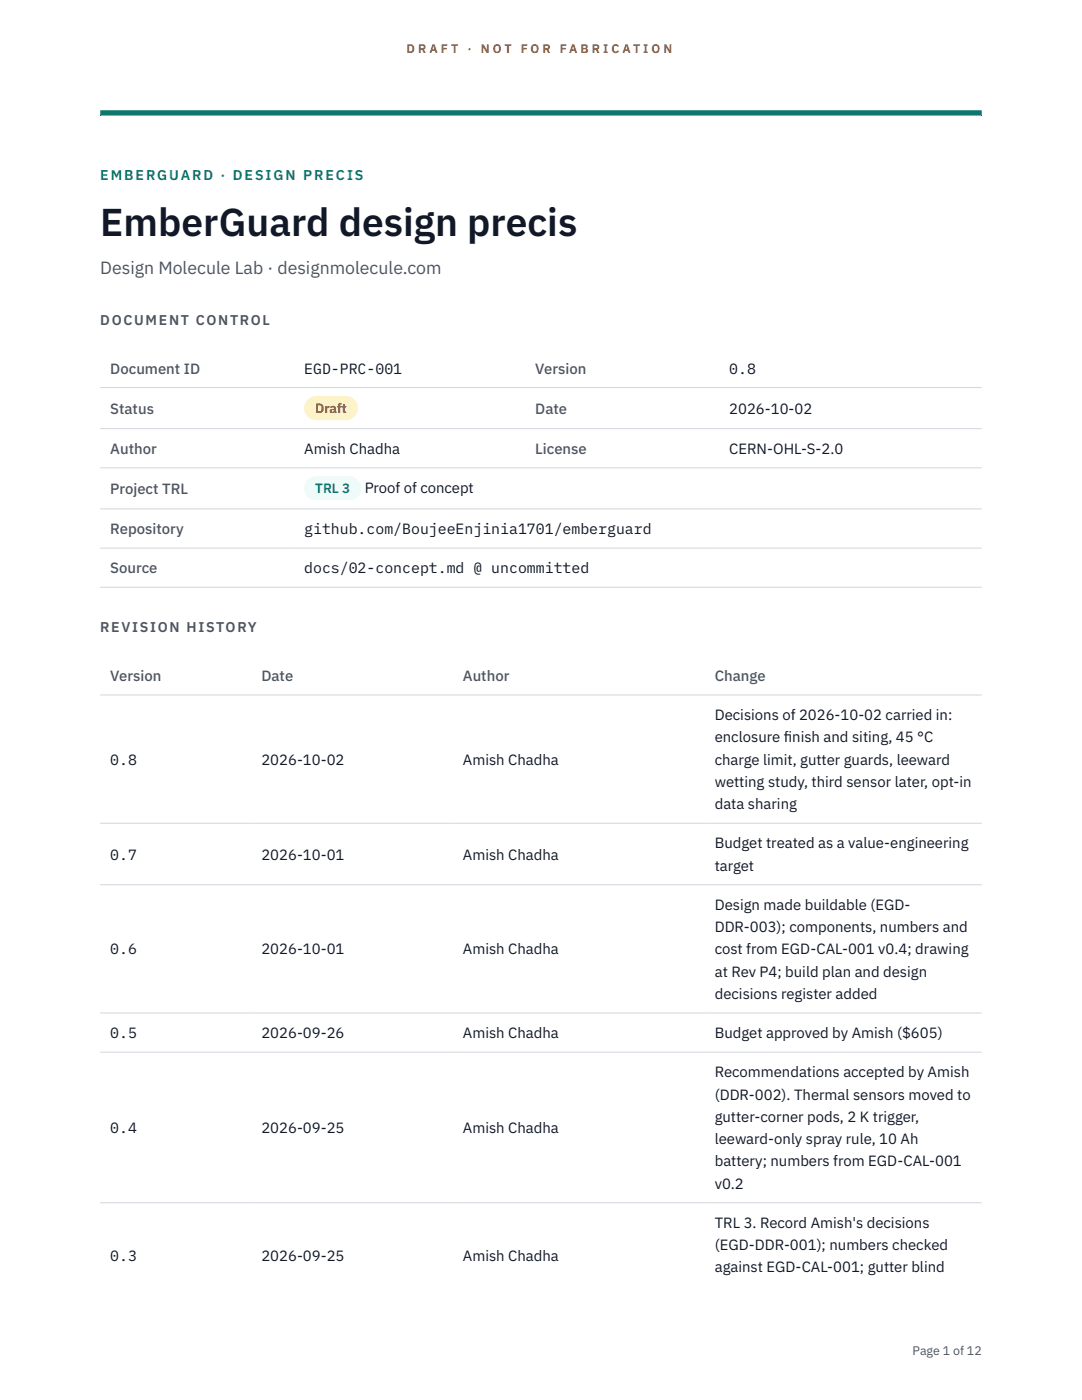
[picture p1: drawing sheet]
<svg xmlns="http://www.w3.org/2000/svg" width="216mm" height="279mm" viewBox="0 0 216 279" stroke-linecap="round" stroke-linejoin="round" font-family="sans-serif">
<defs><g id="words">
<text font-size="7.8" fill="#111827" x="20" y="47.1">EmberGuard design precis</text>
<text font-size="3.5" fill="#4b5563" x="20" y="54.6">Design Molecule Lab · designmolecule.com</text>
<g font-size="3" fill="#4b5563">
<text x="22" y="74.5">Document ID</text>
<text x="106.8" y="74.5">Version</text>
<text x="22" y="82.6">Status</text>
<text x="106.8" y="82.6">Date</text>
<text x="22" y="90.6">Author</text>
<text x="106.8" y="90.6">License</text>
<text x="22" y="98.6">Project TRL</text>
<text x="22" y="106.6">Repository</text>
<text x="22" y="114.4">Source</text>
<text x="22" y="135.9">Version</text>
<text x="52.2" y="135.9">Date</text>
<text x="92.4" y="135.9">Author</text>
<text x="142.6" y="135.9">Change</text>
</g>
<g font-size="3" fill="#111827">
<text x="60.7" y="74.5">EGD-PRC-001</text>
<text x="145.5" y="74.5">0.8</text>
<text x="145.5" y="82.6">2026-10-02</text>
<text x="60.7" y="90.6">Amish Chadha</text>
<text x="145.5" y="90.6">CERN-OHL-S-2.0</text>
<text x="72.8" y="98.5">Proof of concept</text>
<text x="60.7" y="106.6">github.com/BoujeeEnjinia1701/emberguard</text>
<text x="60.7" y="114.4">docs/02-concept.md @ uncommitted</text>
<text x="142.6" y="143.7">Decisions of 2026-10-02 carried in:</text>
<text x="142.6" y="148.2">enclosure f</text>
<text x="156.4" y="148.2">inish and siting, 45 °C</text>
<text x="22" y="152.6">0.8</text>
<text x="52.2" y="152.6">2026-10-02</text>
<text x="92.4" y="152.6">Amish Chadha</text>
<text x="142.6" y="152.6">charge limit, gutter guards, leeward</text>
<text x="142.6" y="157.1">wetting study, third sensor later, opt-in</text>
<text x="142.6" y="161.5">data sharing</text>
<text x="22" y="171.5">0.7</text>
<text x="52.2" y="171.5">2026-10-01</text>
<text x="92.4" y="171.5">Amish Chadha</text>
<text x="142.6" y="169.3">Budget treated as a value-engineering</text>
<text x="142.6" y="173.8">target</text>
<text x="142.6" y="181.6">Design made buildable (EGD-</text>
<text x="22" y="190.5">0.6</text>
<text x="52.2" y="190.5">2026-10-01</text>
<text x="92.4" y="190.5">Amish Chadha</text>
<text x="142.6" y="186">DDR-003); components, numbers and</text>
<text x="142.6" y="190.5">cost from EGD-CAL-001 v0.4; drawing</text>
<text x="142.6" y="194.9">at Rev P4; build plan and design</text>
<text x="142.6" y="199.4">decisions register added</text>
<text x="22" y="207.2">0.5</text>
<text x="52.2" y="207.2">2026-09-26</text>
<text x="92.4" y="207.2">Amish Chadha</text>
<text x="142.6" y="207.2">Budget approved by Amish ($605)</text>
<text x="142.6" y="215">Recommendations accepted by Amish</text>
<text x="142.6" y="219.5">(DDR-002). Thermal sensors moved to</text>
<text x="22" y="226.1">0.4</text>
<text x="52.2" y="226.1">2026-09-25</text>
<text x="92.4" y="226.1">Amish Chadha</text>
<text x="142.6" y="223.9">gutter-corner pods, 2 K trigger,</text>
<text x="142.6" y="228.3">leeward-only spray rule, 10 Ah</text>
<text x="142.6" y="232.8">battery; numbers from EGD-CAL-001</text>
<text x="142.6" y="237.2">v0.2</text>
<text x="142.6" y="245.1">TRL 3. Record Amish's decisions</text>
<text x="22" y="251.7">0.3</text>
<text x="52.2" y="251.7">2026-09-25</text>
<text x="92.4" y="251.7">Amish Chadha</text>
<text x="142.6" y="249.5">(EGD-DDR-001); numbers checked</text>
<text x="142.6" y="253.9">against EGD-CAL-001; gutter blind</text>
</g>
<text font-size="2.8" fill="#0f766e" x="20" y="36">EMBERGUARD · DESIGN PRECIS</text>
<g font-size="2.8" fill="#4b5563">
<text x="20" y="64.8">DOCUMENT CONTROL</text>
<text x="20" y="126.2">REVISION HISTORY</text>
</g>
<text font-size="2.7" fill="#92400e" x="62.9" y="82.5">Draft</text>
<text font-size="2.7" fill="#0f766e" x="62.9" y="98.5">TRL 3</text>
<g font-size="2.5" fill="#b45309">
<text x="81.1" y="10.5">D R A F T</text>
<text x="93.3" y="10.5">·</text>
<text x="95.9" y="10.5">N O T</text>
<text x="103.9" y="10.5">F O R</text>
<text x="111.7" y="10.5">F A B R I C A T I O N</text>
</g>
<text font-size="2.5" fill="#4b5563" x="182.1" y="270.3">Page 1 of 12</text>
</g></defs>
<path d="M20 23.1h175.9zM20 22h175.9v1.1h-175.9z" fill-rule="evenodd" fill="#0f766e"/>
<path d="M20 77.3h175.9M20 85.5h175.9M20 93.4h175.9M20 101.6h175.9M20 109.4h175.9M20 117.2h175.9M20 138.7h175.9M20 164.3h175.9M20 176.6h175.9M20 202.2h175.9M20 210h175.9M20 240h175.9" fill="none" stroke="#d1d5db" stroke-width=".2"/>
<path d="M60.7 79h10.7v4.9h-10.7z" fill="#fef3c7"/>
<path d="M60.7 95.1h11.4v4.8h-11.4z" fill="#f0fdfa"/>
<use href="#words"/>
</svg>
